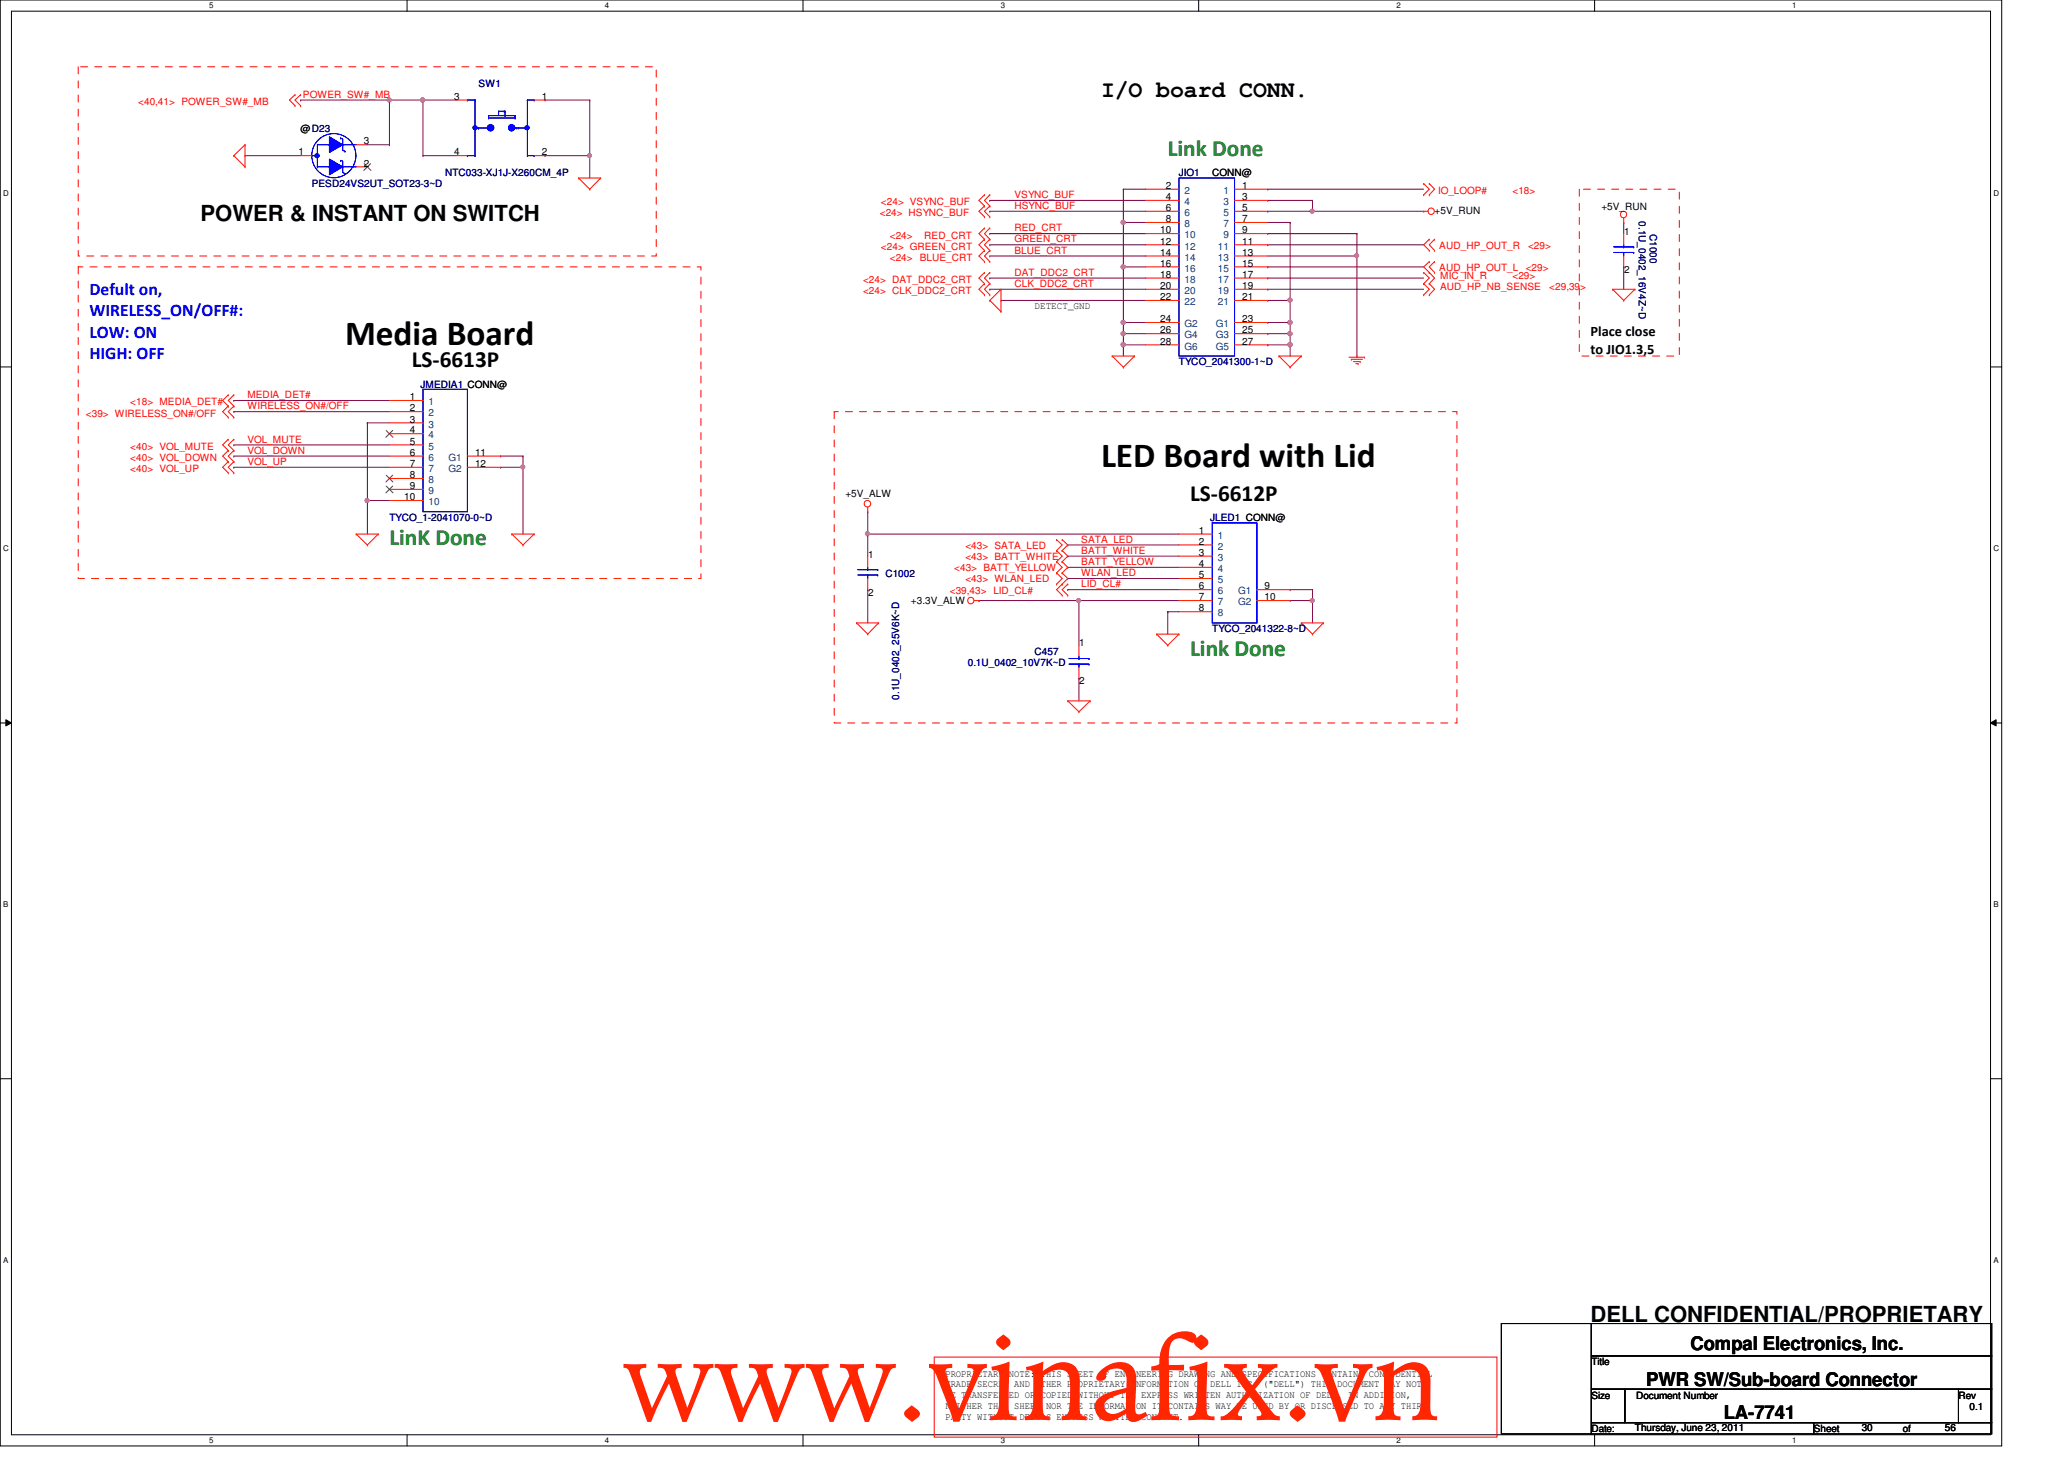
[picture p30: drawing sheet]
<svg xmlns="http://www.w3.org/2000/svg" width="297mm" height="210mm" viewBox="0 0 297 210" stroke-linecap="round" stroke-linejoin="round" font-family="sans-serif">
<defs><g id="words">
<text font-size="16.9" fill="#ff2600" x="89.6" y="204.3">www.vinafix.vn</text>
<g font-size="5.1">
<text x="49.7" y="49.7">Media Board</text>
<text x="158.4" y="67.2">LED Board with Lid</text>
</g>
<g font-size="3.3">
<text x="158.5" y="14">I/O board CONN.</text>
<text x="59.3" y="52.8">LS-6613P</text>
<text x="171.3" y="72">LS-6612P</text>
</g>
<g font-size="3.3" fill="#008000">
<text x="168.1" y="22.4">Link Done</text>
<text x="56" y="78.4">LinK Done</text>
<text x="171.3" y="94.4">Link Done</text>
</g>
<g font-size="3.2">
<text x="28.9" y="31.8">POWER &amp; INSTANT ON SWITCH</text>
<text x="228.9" y="190.2">DELL CONFIDENTIAL/PROPRIETARY</text>
</g>
<g font-size="2.7">
<text x="243.3" y="194.3">Compal Electronics, Inc.</text>
<text x="236.9" y="199.4">PWR SW/Sub-board Connector</text>
<text x="248.1" y="204.2">LA-7741</text>
</g>
<g font-size="2.5" fill="#00f">
<text x="12.9" y="42.4">Defult on,</text>
<text x="12.9" y="45.5">WIRELESS_ON/OFF#:</text>
<text x="12.9" y="48.6">LOW: ON</text>
<text x="12.9" y="51.7">HIGH: OFF</text>
</g>
<g font-size="2.1">
<text x="228.9" y="48.4">Place close</text>
<text x="228.9" y="50.9">to JIO1.3,5</text>
</g>
<g font-size="1.4" fill="#f00">
<text x="19.9" y="15.1">&lt;40,41&gt; POWER_SW#_MB</text>
<text x="43.6" y="14.1">POWER_SW#_MB</text>
<text x="126.8" y="29.5">&lt;24&gt; VSYNC_BUF</text>
<text x="146" y="28.5">VSYNC_BUF</text>
<text x="207" y="27.9">IO_LOOP#</text>
<text x="217.7" y="27.9">&lt;18&gt;</text>
<text x="126.6" y="31.1">&lt;24&gt; HSYNC_BUF</text>
<text x="126.8" y="35.9">&lt;24&gt; GREEN_CRT</text>
<text x="128.1" y="34.3">&lt;24&gt;</text>
<text x="133" y="34.3">RED_CRT</text>
<text x="146" y="30.1">HSYNC_BUF</text>
<text x="146" y="33.3">RED_CRT</text>
<text x="146" y="34.9">GREEN_CRT</text>
<text x="207.1" y="35.8">AUD_HP_OUT_R</text>
<text x="219.9" y="35.8">&lt;29&gt;</text>
<text x="124.2" y="40.7">&lt;24&gt; DAT_DDC2_CRT</text>
<text x="128.1" y="37.5">&lt;24&gt;</text>
<text x="132.4" y="37.5">BLUE_CRT</text>
<text x="146" y="39.7">DAT_DDC2_CRT</text>
<text x="146" y="41.3">CLK_DDC2_CRT</text>
<text x="146" y="36.5">BLUE_CRT</text>
<text x="207.1" y="39">AUD_HP_OUT_L</text>
<text x="207.3" y="41.7">AUD_HP_NB_SENSE</text>
<text x="207.3" y="40.1">MIC_IN_R</text>
<text x="217.7" y="40.1">&lt;29&gt;</text>
<text x="219.6" y="39">&lt;29&gt;</text>
<text x="223" y="41.7">&lt;29,39&gt;</text>
<text x="124.2" y="42.3">&lt;24&gt; CLK_DDC2_CRT</text>
<text x="12.4" y="59.9">&lt;39&gt; WIRELESS_ON#/OFF</text>
<text x="18.8" y="58.3">&lt;18&gt; MEDIA_DET#</text>
<text x="35.6" y="57.3">MEDIA_DET#</text>
<text x="35.6" y="58.9">WIRELESS_ON#/OFF</text>
<text x="18.8" y="64.7">&lt;40&gt; VOL_MUTE</text>
<text x="35.6" y="65.3">VOL_DOWN</text>
<text x="35.6" y="63.7">VOL_MUTE</text>
<text x="18.8" y="67.9">&lt;40&gt; VOL_UP</text>
<text x="18.8" y="66.3">&lt;40&gt; VOL_DOWN</text>
<text x="35.6" y="66.9">VOL_UP</text>
<text x="137.3" y="82.2">&lt;43&gt; BATT_YELLOW</text>
<text x="138.9" y="80.6">&lt;43&gt; BATT_WHITE</text>
<text x="138.9" y="83.8">&lt;43&gt; WLAN_LED</text>
<text x="138.9" y="79">&lt;43&gt; SATA_LED</text>
<text x="155.6" y="79.7">BATT_WHITE</text>
<text x="155.6" y="81.3">BATT_YELLOW</text>
<text x="155.6" y="82.9">WLAN_LED</text>
<text x="155.6" y="78.1">SATA_LED</text>
<text x="136.7" y="85.5">&lt;39,43&gt; LID_CL#</text>
<text x="155.6" y="84.5">LID_CL#</text>
</g>
<g font-size="1.4">
<text x="65.4" y="14.4">3</text>
<text x="78" y="14.4">1</text>
<text x="43" y="22.4">1</text>
<text x="43.3" y="19">@D23</text>
<text x="52.4" y="24">2</text>
<text x="52.4" y="20.8">3</text>
<text x="65.4" y="22.4">4</text>
<text x="78" y="22.4">2</text>
<text x="167.8" y="27.2">2</text>
<text x="167.8" y="28.8">4</text>
<text x="174.5" y="25.4">CONN@</text>
<text x="178.8" y="27.2">1</text>
<text x="178.8" y="28.8">3</text>
<text x="167" y="33.6">10</text>
<text x="167" y="35.2">12</text>
<text x="167.8" y="30.4">6</text>
<text x="167.8" y="32">8</text>
<text x="178.8" y="30.4">5</text>
<text x="178.8" y="32">7</text>
<text x="178.8" y="33.6">9</text>
<text x="178.8" y="35.2">11</text>
<text x="206.5" y="30.8">+5V_RUN</text>
<text x="230.5" y="30.2">+5V_RUN</text>
<text x="233.7" y="33.8">1</text>
<text x="167" y="36.8">14</text>
<text x="167" y="38.4">16</text>
<text x="167" y="40">18</text>
<text x="167" y="41.6">20</text>
<text x="178.8" y="36.8">13</text>
<text x="178.8" y="38.4">15</text>
<text x="178.8" y="40">17</text>
<text x="178.8" y="41.6">19</text>
<text x="233.7" y="39.3">2</text>
<text x="148.9" y="44.4">DETECT_GND</text>
<text x="167" y="43.2">22</text>
<text x="167" y="46.4">24</text>
<text x="167" y="48">26</text>
<text x="178.8" y="43.2">21</text>
<text x="178.8" y="46.4">23</text>
<text x="178.8" y="48">25</text>
<text x="167" y="49.6">28</text>
<text x="178.8" y="49.6">27</text>
<text x="59" y="57.6">1</text>
<text x="59" y="59.2">2</text>
<text x="59" y="60.8">3</text>
<text x="59" y="62.4">4</text>
<text x="59" y="64">5</text>
<text x="59" y="65.6">6</text>
<text x="68.4" y="65.6">11</text>
<text x="58.2" y="72">10</text>
<text x="59" y="67.2">7</text>
<text x="59" y="68.8">8</text>
<text x="59" y="70.4">9</text>
<text x="68.4" y="67.2">12</text>
<text x="121.7" y="71.5">+5V_ALW</text>
<text x="172.5" y="76.8">1</text>
<text x="124.9" y="80.2">1</text>
<text x="172.5" y="78.4">2</text>
<text x="172.5" y="80">3</text>
<text x="172.5" y="81.6">4</text>
<text x="172.5" y="83.2">5</text>
<text x="124.9" y="85.7">2</text>
<text x="131.1" y="86.8">+3.3V_ALW</text>
<text x="172.5" y="84.8">6</text>
<text x="172.5" y="86.4">7</text>
<text x="172.5" y="88">8</text>
<text x="182" y="84.8">9</text>
<text x="182" y="86.4">10</text>
<text x="155.3" y="93">1</text>
<text x="155.3" y="98.5">2</text>
<text x="229" y="196.4">Title</text>
<text x="136.1" y="198">PROPRIETARY NOTE: THIS SHEET OF ENGINEERING DRAWING AND SPECIFICATIONS CONTAINS CONFIDENTIAL</text>
<text x="136.1" y="199.6">TRADE SECRET AND OTHER PROPRIETARY INFORMATION OF DELL INC. (&quot;DELL&quot;) THIS DOCUMENT MAY NOT</text>
<text x="136.1" y="201.2">BE TRANSFERRED OR COPIED WITHOUT THE EXPRESS WRITTEN AUTHORIZATION OF DELL. IN ADDITION,</text>
<text x="136.1" y="202.7">NEITHER THIS SHEET NOR THE INFORMATION IT CONTAINS WAY BE USED BY OR DISCLOSED TO ANY THIRD</text>
<text x="229" y="201.2">Size</text>
<text x="235.5" y="201.2">Document Number</text>
<text x="281.9" y="201.2">Rev</text>
<text x="283.5" y="202.8">0.1</text>
<text x="136.1" y="204.3">PARTY WITHOUT DELL'S EXPRESS WRITTEN CONSENT.</text>
<text x="229" y="206">Date:</text>
<text x="235.3" y="205.9">Thursday, June 23, 2011</text>
<text x="261" y="206">Sheet</text>
<text x="267.9" y="205.9">30</text>
<text x="273.9" y="206">of</text>
<text x="279.9" y="205.9">56</text>
</g>
<g font-size="1.4" fill="#000080">
<text x="68.9" y="12.6">SW1</text>
<text x="44.9" y="27">PESD24VS2UT_SOT23-3~D</text>
<text x="64" y="25.4">NTC033-XJ1J-X260CM_4P</text>
<text x="169.7" y="25.4">JIO1</text>
<text x="235.8" y="31.8" transform="rotate(90 235.8 31.8)">0.1U_0402_16V4Z~D</text>
<text x="237.4" y="33.6" transform="rotate(90 237.4 33.6)">C1000</text>
<text x="169.7" y="52.6">TYCO_2041300-1~D</text>
<text x="60.5" y="55.8">JMEDIA1 CONN@</text>
<text x="56" y="75">TYCO_1-2041070-0~D</text>
<text x="174.2" y="75">JLED1 CONN@</text>
<text x="127.4" y="83">C1002</text>
<text x="139.3" y="95.8">0.1U_0402_10V7K~D</text>
<text x="148.9" y="94.2">C457</text>
<text x="174.5" y="91">TYCO_2041322-8~D</text>
<text x="129.4" y="100.7" transform="rotate(-90 129.4 100.7)">0.1U_0402_25V6K~D</text>
</g>
<g font-size="1.4" fill="#004080">
<text x="170.5" y="27.9">2</text>
<text x="170.5" y="29.5">4</text>
<text x="176.1" y="27.9">1</text>
<text x="176.1" y="29.5">3</text>
<text x="170.5" y="31.1">6</text>
<text x="170.5" y="32.7">8</text>
<text x="170.5" y="34.3">10</text>
<text x="170.5" y="35.9">12</text>
<text x="175.3" y="35.9">11</text>
<text x="176.1" y="31.1">5</text>
<text x="176.1" y="32.7">7</text>
<text x="176.1" y="34.3">9</text>
<text x="170.5" y="37.5">14</text>
<text x="170.5" y="39.1">16</text>
<text x="170.5" y="40.7">18</text>
<text x="175.3" y="37.5">13</text>
<text x="175.3" y="39.1">15</text>
<text x="175.3" y="40.7">17</text>
<text x="170.5" y="42.3">20</text>
<text x="170.5" y="43.9">22</text>
<text x="170.5" y="47.1">G2</text>
<text x="175" y="47.1">G1</text>
<text x="175.3" y="42.3">19</text>
<text x="175.3" y="43.9">21</text>
<text x="170.5" y="48.7">G4</text>
<text x="170.5" y="50.3">G6</text>
<text x="175" y="48.7">G3</text>
<text x="175" y="50.3">G5</text>
<text x="61.7" y="58.3">1</text>
<text x="61.7" y="59.9">2</text>
<text x="61.7" y="61.5">3</text>
<text x="61.7" y="63.1">4</text>
<text x="61.7" y="64.7">5</text>
<text x="61.7" y="66.3">6</text>
<text x="61.7" y="67.9">7</text>
<text x="61.7" y="69.5">8</text>
<text x="61.7" y="71.1">9</text>
<text x="64.6" y="66.3">G1</text>
<text x="64.6" y="67.9">G2</text>
<text x="61.7" y="72.7">10</text>
<text x="175.3" y="77.5">1</text>
<text x="175.3" y="79.1">2</text>
<text x="175.3" y="80.7">3</text>
<text x="175.3" y="82.3">4</text>
<text x="175.3" y="83.9">5</text>
<text x="175.3" y="85.5">6</text>
<text x="175.3" y="87.1">7</text>
<text x="175.3" y="88.7">8</text>
<text x="178.2" y="85.5">G1</text>
<text x="178.2" y="87.1">G2</text>
</g>
<g font-size="1.1">
<text x="30.1" y="1.1">5</text>
<text x="87" y="1.1">4</text>
<text x="144" y="1.1">3</text>
<text x="201" y="1.1">2</text>
<text x="257.9" y="1.1">1</text>
<text x=".5" y="28.2">D</text>
<text x="286.9" y="28.2">D</text>
<text x=".5" y="79.3">C</text>
<text x="286.9" y="79.3">C</text>
<text x=".5" y="130.6">B</text>
<text x="286.9" y="130.6">B</text>
<text x=".5" y="181.7">A</text>
<text x="286.9" y="181.7">A</text>
<text x="30.1" y="207.6">5</text>
<text x="87" y="207.6">4</text>
<text x="144" y="207.6">3</text>
<text x="201" y="207.6">2</text>
<text x="257.9" y="207.6">1</text>
</g>
</g></defs>
<path d="M0 0h288.1v208h-288.1zM1.6 1.6h284.9v204.8h-284.9z" fill="none" stroke="#000" stroke-width=".14"/>
<g fill="#fff">
<path d="M30.1 .2h.6v1.2h-.6z"/>
<path d="M30.1 206.6h.6v1.2h-.6z"/>
</g>
<path d="M58.6 0v1.6M58.6 206.4v1.6" fill="none" stroke="#000" stroke-width=".14"/>
<g fill="#fff">
<path d="M87 .2h.6v1.2h-.6z"/>
<path d="M87 206.6h.6v1.2h-.6z"/>
</g>
<path d="M115.6 0v1.6M115.6 206.4v1.6" fill="none" stroke="#000" stroke-width=".14"/>
<g fill="#fff">
<path d="M144 .2h.6v1.2h-.6z"/>
<path d="M144 206.6h.6v1.2h-.6z"/>
</g>
<path d="M172.5 0v1.6M172.5 206.4v1.6" fill="none" stroke="#000" stroke-width=".14"/>
<g fill="#fff">
<path d="M201 .2h.5v1.2h-.5z"/>
<path d="M201 206.6h.5v1.2h-.5z"/>
</g>
<path d="M229.5 0v1.6M229.5 206.4v1.6" fill="none" stroke="#000" stroke-width=".14"/>
<g fill="#fff">
<path d="M257.9 .2h.6v1.2h-.6z"/>
<path d="M257.9 206.6h.6v1.2h-.6z"/>
<path d="M.5 27.2h.7v1.2h-.7z"/>
<path d="M286.9 27.2h.8v1.2h-.8z"/>
<path d="M.5 78.4h.7v1.1h-.7z"/>
<path d="M286.9 78.4h.8v1.1h-.8z"/>
</g>
<path d="M0 52.8h1.6M286.5 52.8h1.6" fill="none" stroke="#000" stroke-width=".14"/>
<g fill="#fff">
<path d="M.5 129.6h.7v1.2h-.7z"/>
<path d="M286.9 129.6h.7v1.2h-.7z"/>
</g>
<path d="M0 104h1.6M.8 103.5l.8 .5-.8 .4zM286.5 104l.8-.5v.9zM286.5 104h1.6" fill="none" stroke="#000" stroke-width=".14"/>
<path d="M.8 103.5l.8 .5-.8 .4zM286.5 104l.8-.5v.9z" fill="#000"/>
<g fill="#fff">
<path d="M.5 180.8h.7v1.1h-.7z"/>
<path d="M286.9 180.8h.7v1.1h-.7z"/>
</g>
<path d="M0 155.2h1.6M286.5 155.2h1.6" fill="none" stroke="#000" stroke-width=".14"/>
<path d="M84.9 22.4h.1M84.9 22.4v3.2" fill="none" stroke="#800040" stroke-width=".14"/>
<circle cx="84.8" cy="22.4" r=".3" fill="#f0f"/>
<circle cx="84.8" cy="22.4" r=".3" fill="none" stroke="#f0f" stroke-width=".14"/>
<path d="M56 14.4h.1M56 14.4h4.9" fill="none" stroke="#800040" stroke-width=".14"/>
<circle cx="56" cy="14.4" r=".3" fill="#f0f"/>
<circle cx="56" cy="14.4" r=".3" fill="none" stroke="#f0f" stroke-width=".14"/>
<path d="M60.9 14.4h.1M60.9 14.4h4.8" fill="none" stroke="#800040" stroke-width=".14"/>
<circle cx="60.8" cy="14.4" r=".3" fill="#f0f"/>
<circle cx="60.8" cy="14.4" r=".3" fill="none" stroke="#f0f" stroke-width=".14"/>
<path d="M60.9 14.4h.1M60.9 14.4v8M78.4 14.4h.1M78.4 14.4h6.5M60.9 22.4h.1M60.9 22.4h4.8M78.4 22.4h.1M78.4 22.4h6.5" fill="none" stroke="#800040" stroke-width=".14"/>
<circle cx="60.8" cy="14.4" r=".3" fill="#f0f"/>
<circle cx="60.8" cy="14.4" r=".3" fill="none" stroke="#f0f" stroke-width=".14"/>
<path d="M84.9 14.4h.1M84.9 14.4v8M182.5 28.8h.1M182.5 28.8h6.4M188.9 30.4h.1M188.9 30.4h16" fill="none" stroke="#800040" stroke-width=".14"/>
<circle cx="188.8" cy="30.4" r=".3" fill="#f0f"/>
<circle cx="188.8" cy="30.4" r=".3" fill="none" stroke="#f0f" stroke-width=".14"/>
<path d="M161.7 32h.1M161.7 32v6.4" fill="none" stroke="#800040" stroke-width=".14"/>
<circle cx="161.7" cy="32" r=".31" fill="#f0f"/>
<circle cx="161.7" cy="32" r=".31" fill="none" stroke="#f0f" stroke-width=".14"/>
<path d="M195.3 36.8h.1M195.3 36.8v14.4" fill="none" stroke="#800040" stroke-width=".14"/>
<circle cx="195.2" cy="36.8" r=".3" fill="#f0f"/>
<circle cx="195.2" cy="36.8" r=".3" fill="none" stroke="#f0f" stroke-width=".14"/>
<path d="M182.5 30.4h.1M188.9 28.8h.1M188.9 28.8v1.6h-6.4M182.5 48h.1M182.5 48h3.2" fill="none" stroke="#800040" stroke-width=".14"/>
<circle cx="185.7" cy="48" r=".31" fill="#f0f"/>
<circle cx="185.7" cy="48" r=".31" fill="none" stroke="#f0f" stroke-width=".14"/>
<path d="M161.7 46.4h.1M161.7 46.4h3.2" fill="none" stroke="#800040" stroke-width=".14"/>
<circle cx="161.7" cy="46.4" r=".31" fill="#f0f"/>
<circle cx="161.7" cy="46.4" r=".31" fill="none" stroke="#f0f" stroke-width=".14"/>
<g fill="none" stroke="#800040" stroke-width=".14">
<path d="M142.4 28.8h.1M142.4 30.4h.1M142.4 36.8h.1M142.4 33.6h.1M142.4 35.2h.1M142.4 35.2h22.5M142.4 28.8h22.5M142.4 30.4h22.5M142.4 36.8h22.5M142.4 33.6h22.5M161.7 38.4h.1M161.7 38.4h3.2"/>
<path d="M182.5 35.2h.1M182.5 35.2h22.4M142.4 40h.1M142.4 41.6h.1M142.4 40h22.5M142.4 41.6h22.5M182.5 49.6h.1M182.5 49.6h3.2M185.7 43.2h.1M185.7 43.2v3.2"/>
</g>
<circle cx="185.6" cy="49.6" r=".32" fill="#f0f"/>
<circle cx="185.6" cy="49.6" r=".32" fill="none" stroke="#f0f" stroke-width=".14"/>
<path d="M161.7 49.6h.1M161.7 48h.1M161.7 49.6v1.6M161.7 48h3.2" fill="none" stroke="#800040" stroke-width=".14"/>
<circle cx="161.7" cy="48" r=".31" fill="#f0f"/>
<circle cx="161.7" cy="48" r=".31" fill="none" stroke="#f0f" stroke-width=".14"/>
<g fill="none" stroke="#800040" stroke-width=".14">
<path d="M161.7 32h.1M161.7 38.4h.1M161.7 38.4v9.6M161.7 32h3.2M182.5 33.6h.1M182.5 33.6h12.8M233.7 32h.1M233.7 38.4h.1M233.7 32v1.6M233.7 38.4v3.2M144.1 43.2h.1M144.1 43.2h20.8"/>
<path d="M161.7 46.4h.1M182.5 43.2h.1M182.5 43.2h3.2"/>
</g>
<circle cx="161.7" cy="38.4" r=".31" fill="#f0f"/>
<circle cx="161.7" cy="38.4" r=".31" fill="none" stroke="#f0f" stroke-width=".14"/>
<path d="M185.7 48h.1M185.7 46.4h.1M185.7 46.4v3.2" fill="none" stroke="#800040" stroke-width=".14"/>
<circle cx="185.7" cy="46.4" r=".31" fill="#f0f"/>
<circle cx="185.7" cy="46.4" r=".31" fill="none" stroke="#f0f" stroke-width=".14"/>
<path d="M161.7 49.6h.1M161.7 49.6h3.2M185.7 49.6h.1M185.7 49.6v1.6" fill="none" stroke="#800040" stroke-width=".14"/>
<circle cx="161.6" cy="49.6" r=".32" fill="#f0f"/>
<circle cx="161.6" cy="49.6" r=".32" fill="none" stroke="#f0f" stroke-width=".14"/>
<g fill="none" stroke="#800040" stroke-width=".14">
<path d="M161.7 27.2h.1M161.7 27.2v4.8M161.7 27.2h3.2M182.5 27.2h.1M182.5 27.2h22.4M33.7 57.6h.1M33.7 57.6h22.3M161.7 48h.1M161.7 48v1.6M182.5 40h.1M182.5 41.6h.1M182.5 46.4h.1"/>
<path d="M182.5 40h22.4M182.5 41.6h22.4M182.5 46.4h3.2M124.9 76.8h.1M124.9 76.8h44.8M153.7 84.8h.1M153.7 80h.1M153.7 84.8h16M153.7 80h16"/>
</g>
<circle cx="124.8" cy="76.8" r=".3" fill="#f0f"/>
<circle cx="124.8" cy="76.8" r=".3" fill="none" stroke="#f0f" stroke-width=".14"/>
<g fill="none" stroke="#800040" stroke-width=".14">
<path d="M33.7 59.2h.1M33.7 59.2h22.3M33.7 67.2h.1M33.7 65.6h.1M33.7 67.2h22.3M33.7 65.6h22.3M72 67.2h.1M75.3 65.6h.1M75.3 65.6v1.6h-3.3M153.7 81.6h.1M153.7 81.6h16M188.9 86.4h.1"/>
<path d="M188.9 86.4v3.2"/>
</g>
<circle cx="188.8" cy="86.4" r=".3" fill="#f0f"/>
<circle cx="188.8" cy="86.4" r=".3" fill="none" stroke="#f0f" stroke-width=".14"/>
<path d="M52.9 72h.1M52.9 72h3.1M185.7 84.8h.1M185.7 86.4h.1M185.7 84.8h3.2M188.9 84.8h.1M188.9 84.8v1.6h-3.2" fill="none" stroke="#800040" stroke-width=".14"/>
<circle cx="52.8" cy="72" r=".3" fill="#f0f"/>
<circle cx="52.8" cy="72" r=".3" fill="none" stroke="#f0f" stroke-width=".14"/>
<path d="M140.9 86.4h.1M140.9 86.4h28.8M155.3 97.6h.1M155.3 86.4h.1M155.3 86.4v6.4M155.3 97.6v3.2" fill="none" stroke="#800040" stroke-width=".14"/>
<circle cx="155.2" cy="86.4" r=".3" fill="#f0f"/>
<circle cx="155.2" cy="86.4" r=".3" fill="none" stroke="#f0f" stroke-width=".14"/>
<g fill="none" stroke="#800040" stroke-width=".14">
<path d="M52.9 60.8h.1M52.9 72h.1M52.9 60.8h3.1M52.9 60.8v16M72 65.6h.1M72 65.6h3.3M75.3 67.2h.1M75.3 67.2v9.6M153.7 83.2h.1M153.7 83.2h16M168.1 88h.1M168.1 88h1.6"/>
<path d="M168.1 88v3.2"/>
</g>
<circle cx="75.2" cy="67.2" r=".3" fill="#f0f"/>
<circle cx="75.2" cy="67.2" r=".3" fill="none" stroke="#f0f" stroke-width=".14"/>
<g fill="none" stroke="#800040" stroke-width=".14">
<path d="M43.3 14.4h.1M43.3 14.4h12.7M56 14.4h.1M56 14.4v6.4M35.3 22.4h.1M35.3 22.4h8M52.9 20.8h3.1M56 20.8h.1M182.5 32h3.2M185.7 32h.1M185.7 32v11.2M185.7 43.2h.1"/>
<path d="M33.7 64h.1M33.7 64h22.3M124.9 73.6h.1M124.9 76.8h.1M124.9 73.6v6.4M153.7 78.4h.1M153.7 78.4h16M124.9 84.8h.1M124.9 84.8v4.8"/>
</g>
<circle cx="185.7" cy="43.2" r=".31" fill="#f0f"/>
<circle cx="185.7" cy="43.2" r=".31" fill="none" stroke="#f0f" stroke-width=".14"/>
<path d="M182.5 38.4h.1M182.5 38.4h22.4M182.5 36.8h12.8M195.3 36.8h.1M195.3 33.6h.1M195.3 33.6v3.2" fill="none" stroke="#800040" stroke-width=".14"/>
<g fill="none" stroke="#f00" stroke-width=".14">
<path d="M42.5 13.6h.1M42.5 15.2h.1M42.5 13.6l-.8 .8 .8 .8M43.3 13.6h.1M43.3 15.2h.1M43.3 13.6l-.8 .8 .8 .8M33.7 22.4h.1M33.7 22.4l1.6 1.6M35.3 24h.1M35.3 20.8h.1M35.3 20.8v3.2M35.3 20.8l-1.6 1.6"/>
<path d="M83.3 25.6h.1M83.3 25.6h3.1M83.3 25.6l1.6 1.6M84.9 27.2h.1M86.4 25.6h.1M86.4 25.6l-1.5 1.6M141.7 32.8h.1M141.7 34.4h.1M141.7 36h.1M141.7 29.6h.1M141.7 31.2h.1M141.7 37.6h.1"/>
<path d="M141.7 39.2h.1M141.7 28h.1M141.7 32.8l-.8 .8 .8 .8M141.7 34.4l-.8 .8 .8 .8M141.7 29.6l-.8 .8 .8 .8M141.7 36l-.8 .8 .8 .8M141.7 39.2l-.8 .8 .8 .8M141.7 28l-.8 .8 .8 .8M142.4 32.8h.1M142.4 34.4h.1M142.4 36h.1M142.4 29.6h.1"/>
<path d="M142.4 31.2h.1M142.4 37.6h.1M142.4 39.2h.1M142.4 28h.1M142.4 32.8l-.7 .8 .7 .8M142.4 34.4l-.7 .8 .7 .8M142.4 29.6l-.7 .8 .7 .8M142.4 36l-.7 .8 .7 .8M142.4 39.2l-.7 .8 .7 .8M142.4 28l-.7 .8 .7 .8M204.9 30.4h.1M204.9 39.2h.1"/>
<path d="M204.9 26.4h.1M204.9 28h.1M204.9 30.4h.6M204.9 39.2l.8 .8-.8 .8M204.9 26.4l.8 .8-.8 .8M205.7 34.4h.1M205.7 36h.1M205.7 39.2h.1M205.7 26.4h.1M205.7 28h.1M205.7 37.6h.1M205.7 34.4l-.8 .8 .8 .8"/>
<path d="M205.7 39.2l.8 .8-.8 .8M205.7 26.4l.8 .8-.8 .8M205.7 37.6l-.8 .8 .8 .8M206.5 36h.1M206.5 34.4h.1M206.5 39.2h.1M206.5 37.6h.1M206.5 34.4l-.8 .8 .8 .8M206.5 37.6l-.8 .8 .8 .8M233.7 32h.1M233.7 31.4v.6M32.8 56.8h.1"/>
<path d="M32.8 58.4h.1M32.8 56.8l-.8 .8 .8 .8M32.8 58.4l-.8 .8 .8 .8M33.7 56.8h.1M33.7 58.4h.1M33.7 56.8l-.9 .8 .9 .8M33.7 58.4l-.9 .8 .9 .8M141.7 40.8h.1M141.7 42.4h.1M141.7 40.8l-.8 .8 .8 .8M142.4 43.2h.1M142.4 40.8h.1"/>
<path d="M142.4 42.4h.1M142.4 43.2l1.7 1.6M142.4 40.8l-.7 .8 .7 .8M144.1 44.8h.1M144.1 41.6h.1M144.1 41.6v3.2M144.1 41.6l-1.7 1.6M160.1 51.2h.1M160.1 51.2h3.2M160.1 51.2l1.6 1.6M161.7 52.8h.1M163.3 51.2h.1"/>
<path d="M163.3 51.2l-1.6 1.6M184.1 51.2h.1M184.1 51.2h3.2M184.1 51.2l1.6 1.6M185.7 52.8h.1M187.3 51.2h.1M187.3 51.2l-1.6 1.6M194.1 51.4h2.3M194.5 51.7h.1M194.5 51.7h1.6M194.8 52h.9M195.1 52.3h.3"/>
<path d="M195.3 51.2h.1M195.3 51.2v.2M195.4 52.3h.1M195.7 52h.1M196.4 51.4h.1M204.9 42.4h.1M204.9 40.8h.1M204.9 40.8l.8 .8-.8 .8M205.7 42.4h.1M205.7 40.8h.1M205.7 40.8l.8 .8-.8 .8M232.1 41.6h.1"/>
<path d="M232.1 41.6h3.2M232.1 41.6l1.6 1.6M233.7 43.2h.1M235.3 41.6h.1M235.3 41.6l-1.6 1.6M32.8 66.4h.1M32.8 68h.1M32.8 60h.1M32.8 64.8h.1M32.8 63.2h.1M32.8 66.4l-.8 .8 .8 .8M32.8 64.8l-.8 .8 .8 .8"/>
<path d="M32.8 63.2l-.8 .8 .8 .8M33.7 66.4h.1M33.7 68h.1M33.7 60h.1M33.7 64.8h.1M33.7 63.2h.1M33.7 66.4l-.9 .8 .9 .8M33.7 64.8l-.9 .8 .9 .8M33.7 63.2l-.9 .8 .9 .8M51.3 76.8h.1M51.3 76.8h3.1M51.3 76.8l1.6 1.6"/>
<path d="M52.9 78.4h.1M54.4 76.8h.1M54.4 76.8l-1.5 1.6M73.7 76.8h.1M73.7 76.8h3.2M73.7 76.8l1.6 1.6M75.3 78.4h.1M76.9 76.8h.1M76.9 76.8l-1.6 1.6M124.9 73.6h.1M124.9 73v.6M152.1 79.2h.1"/>
<path d="M152.1 77.6h.1M152.1 79.2l.8 .8-.8 .8M152.1 77.6l.8 .8-.8 .8M152.9 79.2h.1M152.9 77.6h.1M152.9 79.2l.8 .8-.8 .8M152.9 77.6l.8 .8-.8 .8M123.3 89.6h.1M123.3 89.6h3.1M123.3 89.6l1.6 1.6M124.9 91.2h.1M124.9 80v1.6"/>
<path d="M124.9 83.2v1.6M126.4 89.6h.1M126.4 89.6l-1.5 1.6M140.2 86.4h.7M140.9 86.4h.1M152.1 80.8h.1M152.1 82.4h.1M152.1 84h.1M152.1 80.8l.8 .8-.8 .8M152.1 82.4l.8 .8-.8 .8M152.9 80.8h.1M152.9 82.4h.1"/>
<path d="M152.9 84h.1M152.9 85.6h.1M152.9 80.8l.8 .8-.8 .8M152.9 82.4l.8 .8-1.6 1.6 .8 .8M153.7 84h.1M153.7 85.6h.1M153.7 84l-.8 .8 .8 .8M155.3 92.8v1.6M155.3 96v1.6M166.5 91.2h.1M166.5 91.2h3.2M166.5 91.2l1.6 1.6"/>
<path d="M168.1 92.8h.1M169.7 91.2h.1M169.7 91.2l-1.6 1.6M187.3 89.6h.1M187.3 89.6h3.2M187.3 89.6l1.6 1.6M188.9 91.2h.1M190.5 89.6h.1M190.5 89.6l-1.6 1.6M153.7 100.8h.1M153.7 100.8h3.2M153.7 100.8l1.6 1.6"/>
<path d="M155.3 102.4h.1M156.9 100.8h.1M156.9 100.8l-1.6 1.6M134.4 195.2h81v11.6h-81z"/>
<circle cx="205.9" cy="30.4" r=".46"/>
<circle cx="233.6" cy="30.9" r=".46"/>
<circle cx="124.8" cy="72.5" r=".47"/>
<circle cx="139.7" cy="86.4" r=".46"/>
</g>
<path d="M216.1 190.4h12.9v15.9h-12.9zM229 190.4h57.6v4.7h-57.6zM229 195.1h57.6v4.8h-57.6zM229 199.9h4.8v4.8h-4.8zM233.8 199.9h48.1v4.8h-48.1zM281.9 199.9h4.7v4.8h-4.7zM229 204.7h32v1.6h-32zM261 204.7h25.6v1.6h-25.6z" fill="none" stroke="#000" stroke-width=".14"/>
<path d="M11.3 9.6h83.1v27.2h-83.1zM11.3 38.4h89.6v44.8h-89.6zM227.3 27.2h14.4v24h-14.4zM120.1 59.2h89.6v44.8h-89.6z" fill="none" stroke="#f00" stroke-width=".14" stroke-dasharray="1 1 1 1 1 1 1 1"/>
<g fill="none" stroke="#00f" stroke-width=".14">
<path d="M123.4 82.7h2.9M123.4 82h2.9M124.9 82h.1M124.9 82.7h.1M124.9 81.6v.4M124.9 82.7v.5M126.3 82.7h.1M126.3 82h.1M153.8 95.5h2.9M153.8 94.7h2.9M155.3 94.7h.1M155.3 95.5h.1"/>
<path d="M155.3 94.4v.3M155.3 95.5v.5M156.7 95.5h.1M156.7 94.7h.1"/>
</g>
<path d="M47.4 19.7l1.9 1.1-1.9 1.1z" fill="#00f"/>
<path d="M47.4 19.7l1.9 1.1-1.9 1.1z" fill="none" stroke="#00f" stroke-width=".14"/>
<path d="M47.4 22.9l1.9 1.1-1.9 1.1z" fill="#00f"/>
<g fill="none" stroke="#00f" stroke-width=".14">
<path d="M49 19.9h.1M49 19.9l.3 .1M44.9 22.4h.8M45.7 24h.1M45.7 22.4h.1M45.7 24h1.7M47.4 22.9l1.9 1.1-1.9 1.1zM47.4 20.8h.1M47.4 24h.1M47.4 20.8h-1.7v3.2M49 23.1h.1M49 23.1l.3 .1"/>
<path d="M49.3 20h.1M49.3 23.2h.1M49.3 20.8h.1M49.3 24h.1M49.3 20v1.6l.4 .2M49.3 23.2v1.6l.4 .2M49.3 20.8h2M49.3 24h2M49.7 21.8h.1M49.7 25h.1"/>
<circle cx="48" cy="22.4" r="3.2"/>
</g>
<circle cx="45.6" cy="22.4" r=".3" fill="#00f"/>
<circle cx="45.6" cy="22.4" r=".3" fill="none" stroke="#00f" stroke-width=".14"/>
<path d="M47.4 19.7l1.9 1.1-1.9 1.1z" fill="#00f"/>
<path d="M47.4 19.7l1.9 1.1-1.9 1.1z" fill="none" stroke="#00f" stroke-width=".14"/>
<path d="M47.4 22.9l1.9 1.1-1.9 1.1z" fill="#00f"/>
<g fill="none" stroke="#00f" stroke-width=".14">
<path d="M49 19.9h.1M49 19.9l.3 .1M44.9 22.4h.8M45.7 24h.1M45.7 22.4h.1M45.7 24h1.7M47.4 22.9l1.9 1.1-1.9 1.1zM47.4 20.8h.1M47.4 24h.1M47.4 20.8h-1.7v3.2M49 23.1h.1M49 23.1l.3 .1"/>
<path d="M49.3 20h.1M49.3 23.2h.1M49.3 20.8h.1M49.3 24h.1M49.3 20v1.6l.4 .2M49.3 23.2v1.6l.4 .2M49.3 20.8h2M49.3 24h2M49.7 21.8h.1M49.7 25h.1"/>
<circle cx="48" cy="22.4" r="3.2"/>
</g>
<circle cx="45.6" cy="22.4" r=".3" fill="#00f"/>
<circle cx="45.6" cy="22.4" r=".3" fill="none" stroke="#00f" stroke-width=".14"/>
<path d="M43.3 22.4h1.6M51.3 24h1.6M51.3 20.8h1.6" fill="none" stroke="#f00" stroke-width=".14"/>
<path d="M52.4 23.5l1 1M53.3 23.5l-.9 1" fill="none" stroke="#804000" stroke-width=".14"/>
<circle cx="68.4" cy="18.4" r=".3" fill="#00f"/>
<circle cx="68.4" cy="18.4" r=".3" fill="none" stroke="#00f" stroke-width=".14"/>
<circle cx="70.6" cy="18.4" r=".46" fill="#00f"/>
<circle cx="70.6" cy="18.4" r=".46" fill="none" stroke="#00f" stroke-width=".14"/>
<circle cx="73.6" cy="18.4" r=".45" fill="#00f"/>
<circle cx="73.6" cy="18.4" r=".45" fill="none" stroke="#00f" stroke-width=".14"/>
<circle cx="75.9" cy="18.4" r=".3" fill="#00f"/>
<g fill="none" stroke="#00f" stroke-width=".14">
<path d="M67.3 14.4h.1M67.3 14.4h1.1M68.4 14.4h.1M68.4 14.4v3.7M68.4 18.7v3.7M68.7 18.4h1.6M68.9 18.4h.1M70.3 17h.1M70.3 16.6h.1M70.3 16.6h3.8M70.3 17h3.8M70.3 16.6v.4"/>
<path d="M71.8 16h.1M71.8 16v.6M71.8 16h.9M72.6 16h.1M72.7 16h.1M72.7 16.6h.1M72.7 16v.6M74.1 16.6h.1M74.1 17h.1M74.1 18.4h1.5M74.1 16.6v.4M74.3 18.4h.1"/>
<path d="M74.6 18.4h.1M75.6 18.4h.1M75.9 14.4h.1M75.9 14.4v3.7M75.9 18.7v3.7M75.9 14.4h1M76.9 14.4h.1M67.3 22.4h.1M67.3 22.4h1.1M68.4 22.4h.1M75.9 22.4h.1M75.9 22.4h1"/>
<path d="M76.9 22.4h.1"/>
<circle cx="75.9" cy="18.4" r=".3"/>
</g>
<circle cx="68.4" cy="18.4" r=".3" fill="#00f"/>
<circle cx="68.4" cy="18.4" r=".3" fill="none" stroke="#00f" stroke-width=".14"/>
<circle cx="70.6" cy="18.4" r=".46" fill="#00f"/>
<circle cx="70.6" cy="18.4" r=".46" fill="none" stroke="#00f" stroke-width=".14"/>
<circle cx="73.6" cy="18.4" r=".45" fill="#00f"/>
<circle cx="73.6" cy="18.4" r=".45" fill="none" stroke="#00f" stroke-width=".14"/>
<circle cx="75.9" cy="18.4" r=".3" fill="#00f"/>
<g fill="none" stroke="#00f" stroke-width=".14">
<path d="M67.3 14.4h.1M67.3 14.4h1.1M68.4 14.4h.1M68.4 14.4v3.7M68.4 18.7v3.7M68.7 18.4h1.6M68.9 18.4h.1M70.3 17h.1M70.3 16.6h.1M70.3 16.6h3.8M70.3 17h3.8M70.3 16.6v.4"/>
<path d="M71.8 16h.1M71.8 16v.6M71.8 16h.9M72.6 16h.1M72.7 16h.1M72.7 16.6h.1M72.7 16v.6M74.1 16.6h.1M74.1 17h.1M74.1 18.4h1.5M74.1 16.6v.4M74.3 18.4h.1"/>
<path d="M74.6 18.4h.1M75.6 18.4h.1M75.9 14.4h.1M75.9 14.4v3.7M75.9 18.7v3.7M75.9 14.4h1M76.9 14.4h.1M67.3 22.4h.1M67.3 22.4h1.1M68.4 22.4h.1M75.9 22.4h.1M75.9 22.4h1"/>
<path d="M76.9 22.4h.1M169.7 25.6h8v25.6h-8zM232.2 36.3h2.9M232.2 35.5h2.9M233.7 35.5h.1M233.7 36.3h.1M233.7 35.2v.3M233.7 36.3v.5M235.1 36.3h.1M235.1 35.5h.1M60.9 56h6.4v17.6h-6.4zM174.5 75.2h6.4v14.4h-6.4z"/>
<circle cx="75.9" cy="18.4" r=".3"/>
</g>
<g fill="none" stroke="#f00" stroke-width=".14">
<path d="M65.7 14.4h1.6M76.9 14.4h1.5M65.7 22.4h1.6M76.9 22.4h1.5M164.9 27.2h4.8M164.9 28.8h4.8M164.9 30.4h4.8M164.9 32h4.8M164.9 33.6h4.8M164.9 35.2h4.8M164.9 36.8h4.8M164.9 38.4h4.8"/>
<path d="M177.7 27.2h4.8M177.7 28.8h4.8M177.7 30.4h4.8M177.7 32h4.8M177.7 33.6h4.8M177.7 35.2h4.8M177.7 36.8h4.8M177.7 38.4h4.8M233.7 33.6v1.6M233.7 36.8v1.6M56 57.6h4.9M56 59.2h4.9"/>
<path d="M164.9 40h4.8M164.9 41.6h4.8M164.9 43.2h4.8M164.9 46.4h4.8M164.9 48h4.8M164.9 49.6h4.8M177.7 40h4.8M177.7 41.6h4.8M177.7 43.2h4.8M177.7 46.4h4.8M177.7 48h4.8M177.7 49.6h4.8"/>
<path d="M56 60.8h4.9M56 62.4h4.9M56 64h4.9M56 65.6h4.9M56 67.2h4.9M56 68.8h4.9M56 70.4h4.9M56 72h4.9M67.3 65.6h4.7M67.3 67.2h4.7M169.7 76.8h4.8M169.7 78.4h4.8"/>
<path d="M169.7 80h4.8M169.7 81.6h4.8M169.7 83.2h4.8M169.7 84.8h4.8M169.7 86.4h4.8M169.7 88h4.8M180.9 84.8h4.8M180.9 86.4h4.8"/>
</g>
<path d="M55.6 61.9l1 1M55.6 68.4l1 .9M55.6 69.9l1 1M56.5 61.9l-1 1M56.5 68.4l-1 .9M56.5 69.9l-1 1" fill="none" stroke="#804000" stroke-width=".14"/>
<circle cx="84.8" cy="22.4" r=".3" fill="#f0f"/>
<circle cx="84.8" cy="22.4" r=".3" fill="none" stroke="#f0f" stroke-width=".14"/>
<circle cx="56" cy="14.4" r=".3" fill="#f0f"/>
<circle cx="56" cy="14.4" r=".3" fill="none" stroke="#f0f" stroke-width=".14"/>
<circle cx="60.8" cy="14.4" r=".3" fill="#f0f"/>
<circle cx="60.8" cy="14.4" r=".3" fill="none" stroke="#f0f" stroke-width=".14"/>
<circle cx="60.8" cy="14.4" r=".3" fill="#f0f"/>
<circle cx="60.8" cy="14.4" r=".3" fill="none" stroke="#f0f" stroke-width=".14"/>
<circle cx="188.8" cy="30.4" r=".3" fill="#f0f"/>
<circle cx="188.8" cy="30.4" r=".3" fill="none" stroke="#f0f" stroke-width=".14"/>
<circle cx="161.7" cy="32" r=".31" fill="#f0f"/>
<circle cx="161.7" cy="32" r=".31" fill="none" stroke="#f0f" stroke-width=".14"/>
<circle cx="195.2" cy="36.8" r=".3" fill="#f0f"/>
<circle cx="195.2" cy="36.8" r=".3" fill="none" stroke="#f0f" stroke-width=".14"/>
<circle cx="185.7" cy="48" r=".31" fill="#f0f"/>
<circle cx="185.7" cy="48" r=".31" fill="none" stroke="#f0f" stroke-width=".14"/>
<circle cx="161.7" cy="46.4" r=".31" fill="#f0f"/>
<circle cx="161.7" cy="46.4" r=".31" fill="none" stroke="#f0f" stroke-width=".14"/>
<circle cx="185.6" cy="49.6" r=".32" fill="#f0f"/>
<circle cx="185.6" cy="49.6" r=".32" fill="none" stroke="#f0f" stroke-width=".14"/>
<circle cx="161.7" cy="48" r=".31" fill="#f0f"/>
<circle cx="161.7" cy="48" r=".31" fill="none" stroke="#f0f" stroke-width=".14"/>
<circle cx="161.7" cy="38.4" r=".31" fill="#f0f"/>
<circle cx="161.7" cy="38.4" r=".31" fill="none" stroke="#f0f" stroke-width=".14"/>
<circle cx="185.7" cy="46.4" r=".31" fill="#f0f"/>
<circle cx="185.7" cy="46.4" r=".31" fill="none" stroke="#f0f" stroke-width=".14"/>
<circle cx="161.6" cy="49.6" r=".32" fill="#f0f"/>
<circle cx="161.6" cy="49.6" r=".32" fill="none" stroke="#f0f" stroke-width=".14"/>
<circle cx="124.8" cy="76.8" r=".3" fill="#f0f"/>
<circle cx="124.8" cy="76.8" r=".3" fill="none" stroke="#f0f" stroke-width=".14"/>
<circle cx="188.8" cy="86.4" r=".3" fill="#f0f"/>
<circle cx="188.8" cy="86.4" r=".3" fill="none" stroke="#f0f" stroke-width=".14"/>
<circle cx="52.8" cy="72" r=".3" fill="#f0f"/>
<circle cx="52.8" cy="72" r=".3" fill="none" stroke="#f0f" stroke-width=".14"/>
<circle cx="155.2" cy="86.4" r=".3" fill="#f0f"/>
<circle cx="155.2" cy="86.4" r=".3" fill="none" stroke="#f0f" stroke-width=".14"/>
<circle cx="75.2" cy="67.2" r=".3" fill="#f0f"/>
<circle cx="75.2" cy="67.2" r=".3" fill="none" stroke="#f0f" stroke-width=".14"/>
<circle cx="185.7" cy="43.2" r=".31" fill="#f0f"/>
<circle cx="185.7" cy="43.2" r=".31" fill="none" stroke="#f0f" stroke-width=".14"/>
<use href="#words"/>
</svg>
